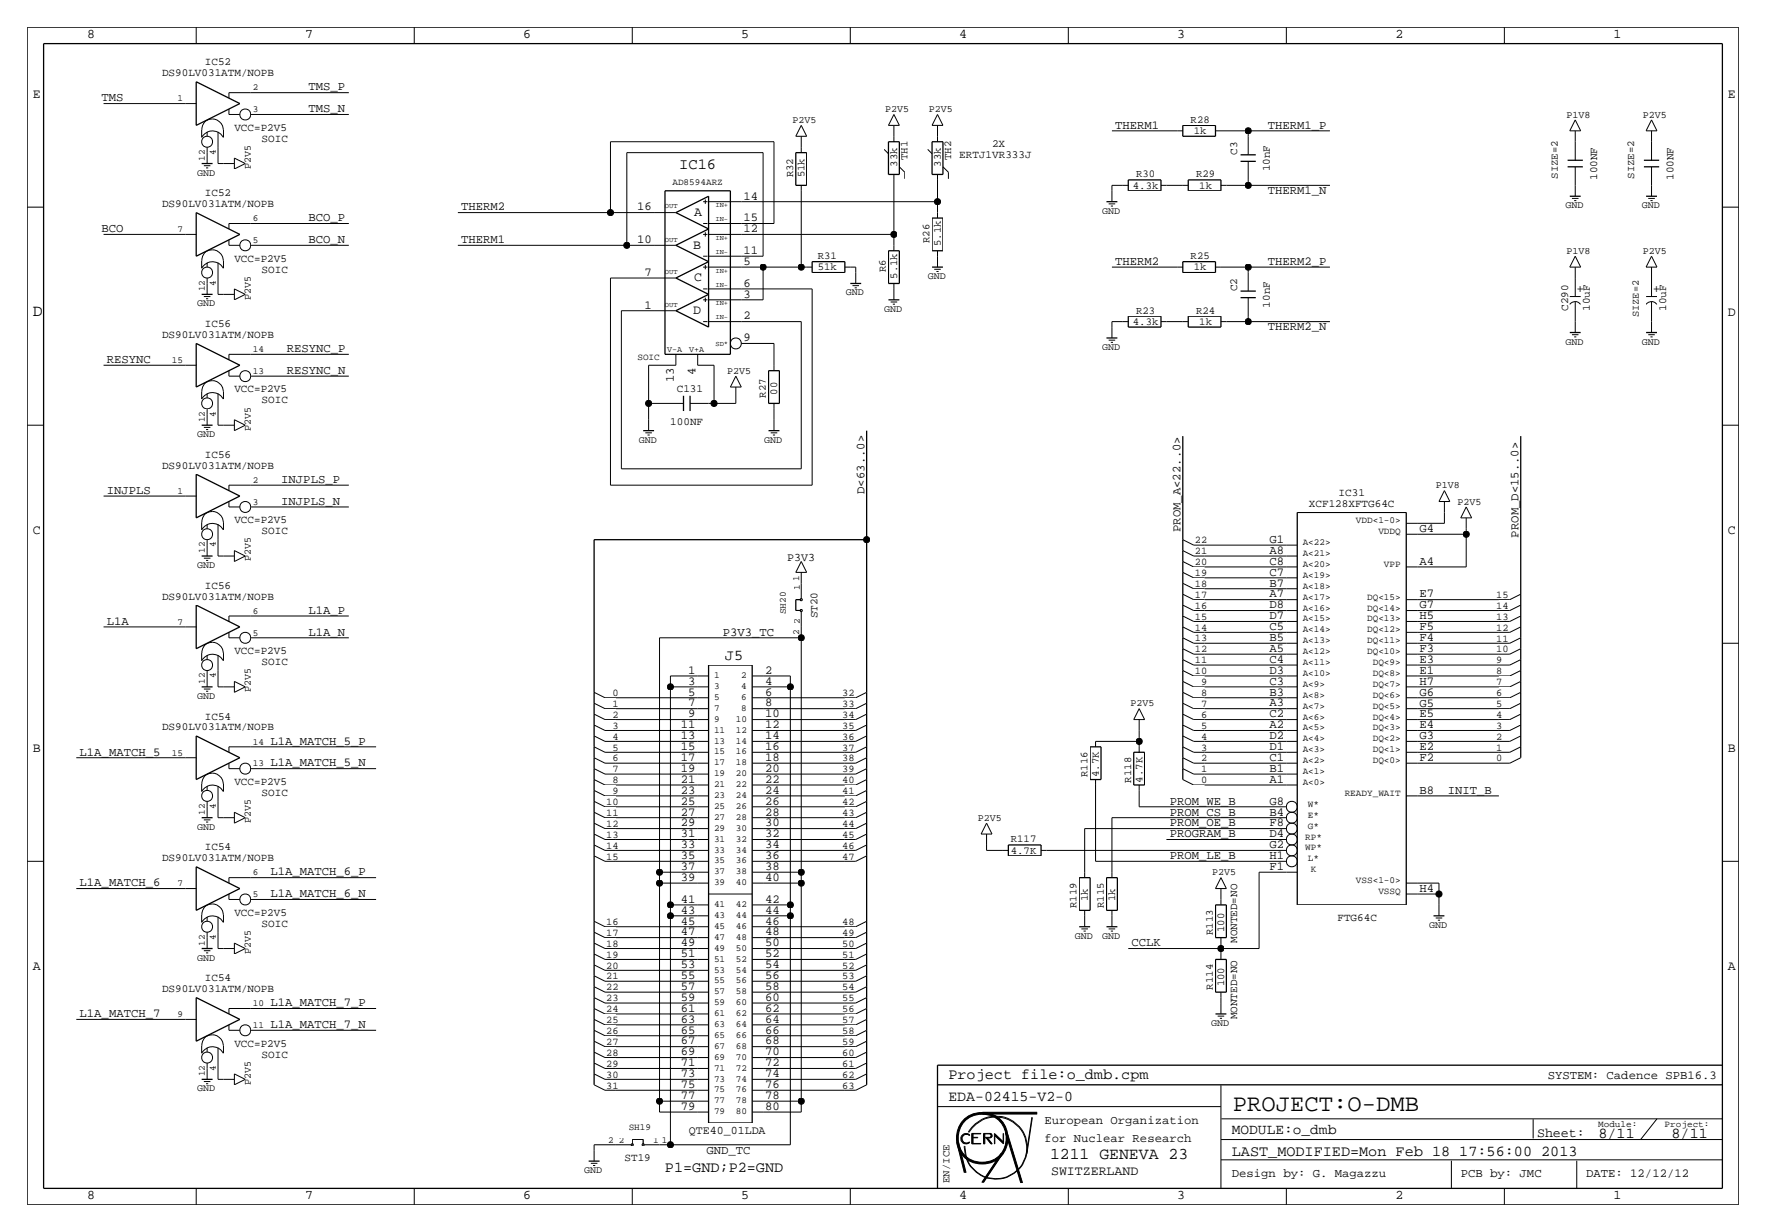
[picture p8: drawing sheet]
<svg xmlns="http://www.w3.org/2000/svg" width="411mm" height="287mm" viewBox="0 0 411 287" stroke-linecap="round" stroke-linejoin="round" font-family="sans-serif">
<defs><g id="words">
<text font-size="5.6" x="287.3" y="258.8">PROJECT:O-DMB</text>
<g font-size="3.8">
<text x="7.6" y="73.7">D</text>
<text x="244.7" y="270">1211 GENEVA 23</text>
</g>
<text font-size="3.6" x="158.2" y="39.4">IC16</text>
<g font-size="3.5">
<text x="168.9" y="153.7">J5</text>
<text x="221" y="251.5">Project file:o_dmb.cpm</text>
<text x="221" y="256.5">EDA-02415-V2-0</text>
<text x="287" y="269.2">LAST_MODIFIED=Mon Feb 18 17:56:00 2013</text>
<text x="372.4" y="265.2">8/11</text>
<text x="389.5" y="265.2">8/11</text>
<text x="154.9" y="273">P1=GND;P2=GND</text>
</g>
<text font-size="3.4" x="287" y="264.2">MODULE:o_dmb</text>
<g font-size="3.1">
<text x="20.3" y="8.9">8</text>
<text x="71.1" y="8.9">7</text>
<text x="121.9" y="8.9">6</text>
<text x="172.7" y="8.9">5</text>
<text x="223.5" y="8.9">4</text>
<text x="274.3" y="8.9">3</text>
<text x="325.1" y="8.9">2</text>
<text x="375.9" y="8.9">1</text>
<text x="7.6" y="22.9">E</text>
<text x="402.6" y="22.9">E</text>
<text x="161.7" y="50.3">A</text>
<text x="161.5" y="57.9">B</text>
<text x="161.7" y="65.5">C</text>
<text x="369.1" y="68.3" transform="rotate(-90 369.1 68.3)">+</text>
<text x="386.8" y="68.3" transform="rotate(-90 386.8 68.3)">+</text>
<text x="161.5" y="73.2">D</text>
<text x="402.6" y="73.7">D</text>
<text x="7.6" y="124.5">C</text>
<text x="402.6" y="124.5">C</text>
<text x="7.6" y="175.3">B</text>
<text x="402.6" y="175.3">B</text>
<text x="7.6" y="226.1">A</text>
<text x="402.6" y="226.1">A</text>
<text x="358.1" y="264.9">Sheet:</text>
<text x="244.9" y="273.8">SWITZERLAND</text>
<text x="20.3" y="279.4">8</text>
<text x="71.1" y="279.4">7</text>
<text x="121.9" y="279.4">6</text>
<text x="172.7" y="279.4">5</text>
<text x="223.5" y="279.4">4</text>
<text x="274.3" y="279.4">3</text>
<text x="325.1" y="279.4">2</text>
<text x="375.9" y="279.4">1</text>
</g>
<g font-size="2.9">
<text x="23.6" y="23.6">TMS</text>
<text x="71.9" y="21.1">TMS_P</text>
<text x="71.9" y="26.2">TMS_N</text>
<text x="259.8" y="30">THERM1</text>
<text x="295.4" y="30">THERM1_P</text>
<text x="173.2" y="46.5">14</text>
<text x="295.4" y="45.2">THERM1_N</text>
<text x="71.9" y="51.6">BCO_P</text>
<text x="107.4" y="49">THERM2</text>
<text x="148.5" y="49">16</text>
<text x="173.2" y="51.6">15</text>
<text x="23.6" y="54.1">BCO</text>
<text x="71.9" y="56.6">BCO_N</text>
<text x="107.4" y="56.6">THERM1</text>
<text x="148.5" y="56.6">10</text>
<text x="173.2" y="59.2">11</text>
<text x="173.2" y="54.1">12</text>
<text x="150.2" y="64.3">7</text>
<text x="173.2" y="61.7">5</text>
<text x="259.8" y="61.7">THERM2</text>
<text x="295.4" y="61.7">THERM2_P</text>
<text x="150.2" y="71.9">1</text>
<text x="173.2" y="66.8">6</text>
<text x="173.2" y="69.3">3</text>
<text x="173.2" y="74.4">2</text>
<text x="295.4" y="77">THERM2_N</text>
<text x="66.8" y="82">RESYNC_P</text>
<text x="173.2" y="79.5">9</text>
<text x="24.9" y="84.6">RESYNC</text>
<text x="66.8" y="87.1">RESYNC_N</text>
<text x="157" y="89" transform="rotate(-90 157 89)">13</text>
<text x="162.1" y="87.3" transform="rotate(-90 162.1 87.3)">4</text>
<text x="65.5" y="112.5">INJPLS_P</text>
<text x="24.9" y="115.1">INJPLS</text>
<text x="65.5" y="117.6">INJPLS_N</text>
<text x="201.4" y="115.1" transform="rotate(-90 201.4 115.1)">D&lt;63..0&gt;</text>
<text x="275.1" y="124" transform="rotate(-90 275.1 124)">PROM_A&lt;22..0&gt;</text>
<text x="330.7" y="124">G4</text>
<text x="353.8" y="125.2" transform="rotate(-90 353.8 125.2)">PROM_D&lt;15..0&gt;</text>
<text x="295.8" y="131.6">C8</text>
<text x="295.8" y="129">A8</text>
<text x="295.8" y="126.5">G1</text>
<text x="330.7" y="131.6">A4</text>
<text x="295.8" y="136.7">B7</text>
<text x="295.8" y="134.1">C7</text>
<text x="71.9" y="143">L1A_P</text>
<text x="295.8" y="141.7">D8</text>
<text x="295.8" y="139.2">A7</text>
<text x="330.7" y="141.7">G7</text>
<text x="330.7" y="139.2">E7</text>
<text x="24.9" y="145.5">L1A</text>
<text x="71.9" y="148.1">L1A_N</text>
<text x="168.4" y="148.1">P3V3_TC</text>
<text x="295.8" y="149.4">B5</text>
<text x="295.8" y="146.8">C5</text>
<text x="295.8" y="144.3">D7</text>
<text x="330.7" y="149.4">F4</text>
<text x="330.7" y="146.8">F5</text>
<text x="330.7" y="144.3">H5</text>
<text x="295.8" y="154.4">C4</text>
<text x="295.8" y="151.9">A5</text>
<text x="330.7" y="154.4">E3</text>
<text x="330.7" y="151.9">F3</text>
<text x="160.3" y="157">1</text>
<text x="160.3" y="159.5">3</text>
<text x="178.3" y="157">2</text>
<text x="178.3" y="159.5">4</text>
<text x="295.8" y="159.5">C3</text>
<text x="295.8" y="157">D3</text>
<text x="330.7" y="159.5">H7</text>
<text x="330.7" y="157">E1</text>
<text x="160.3" y="162.1">5</text>
<text x="160.3" y="164.6">7</text>
<text x="160.3" y="167.1">9</text>
<text x="178.3" y="162.1">6</text>
<text x="178.3" y="164.6">8</text>
<text x="178.3" y="167.1">10</text>
<text x="295.8" y="167.1">C2</text>
<text x="295.8" y="164.6">A3</text>
<text x="295.8" y="162.1">B3</text>
<text x="330.7" y="167.1">E5</text>
<text x="330.7" y="164.6">G5</text>
<text x="330.7" y="162.1">G6</text>
<text x="63" y="173.5">L1A_MATCH_5_P</text>
<text x="158.6" y="169.7">11</text>
<text x="158.6" y="172.2">13</text>
<text x="178.3" y="169.7">12</text>
<text x="178.3" y="172.2">14</text>
<text x="295.8" y="172.2">D2</text>
<text x="295.8" y="169.7">A2</text>
<text x="330.7" y="172.2">G3</text>
<text x="330.7" y="169.7">E4</text>
<text x="18.5" y="176">L1A_MATCH_5</text>
<text x="63" y="178.6">L1A_MATCH_5_N</text>
<text x="158.6" y="174.8">15</text>
<text x="158.6" y="177.3">17</text>
<text x="158.6" y="179.8">19</text>
<text x="178.3" y="174.8">16</text>
<text x="178.3" y="177.3">18</text>
<text x="178.3" y="179.8">20</text>
<text x="295.8" y="179.8">B1</text>
<text x="295.8" y="177.3">C1</text>
<text x="295.8" y="174.8">D1</text>
<text x="330.7" y="177.3">F2</text>
<text x="330.7" y="174.8">E2</text>
<text x="158.6" y="182.4">21</text>
<text x="158.6" y="184.9">23</text>
<text x="178.3" y="182.4">22</text>
<text x="178.3" y="184.9">24</text>
<text x="295.8" y="182.4">A1</text>
<text x="330.7" y="184.9">B8</text>
<text x="337.3" y="184.9">INIT_B</text>
<text x="158.6" y="187.5">25</text>
<text x="158.6" y="190">27</text>
<text x="178.3" y="187.5">26</text>
<text x="178.3" y="190">28</text>
<text x="272.5" y="190">PROM_CS_B</text>
<text x="272.5" y="187.5">PROM_WE_B</text>
<text x="295.8" y="190">B4</text>
<text x="295.8" y="187.5">G8</text>
<text x="158.6" y="192.5">29</text>
<text x="158.6" y="195.1">31</text>
<text x="158.6" y="197.6">33</text>
<text x="178.3" y="192.5">30</text>
<text x="178.3" y="195.1">32</text>
<text x="178.3" y="197.6">34</text>
<text x="272.5" y="195.1">PROGRAM_B</text>
<text x="272.5" y="192.5">PROM_OE_B</text>
<text x="295.8" y="192.5">F8</text>
<text x="295.8" y="195.1">D4</text>
<text x="295.8" y="197.6">G2</text>
<text x="63" y="204">L1A_MATCH_6_P</text>
<text x="158.6" y="200.1">35</text>
<text x="158.6" y="202.7">37</text>
<text x="178.3" y="200.1">36</text>
<text x="178.3" y="202.7">38</text>
<text x="272.5" y="200.2">PROM_LE_B</text>
<text x="295.8" y="202.7">F1</text>
<text x="295.8" y="200.2">H1</text>
<text x="18.5" y="206.5">L1A_MATCH_6</text>
<text x="63" y="209">L1A_MATCH_6_N</text>
<text x="158.6" y="205.2">39</text>
<text x="178.3" y="205.2">40</text>
<text x="330.7" y="207.8">H4</text>
<text x="158.6" y="210.3">41</text>
<text x="158.6" y="212.8">43</text>
<text x="158.6" y="215.4">45</text>
<text x="178.3" y="210.3">42</text>
<text x="178.3" y="212.8">44</text>
<text x="178.3" y="215.4">46</text>
<text x="158.6" y="217.9">47</text>
<text x="158.6" y="220.5">49</text>
<text x="178.3" y="217.9">48</text>
<text x="178.3" y="220.5">50</text>
<text x="263.7" y="220.5">CCLK</text>
<text x="158.6" y="223">51</text>
<text x="158.6" y="225.5">53</text>
<text x="178.3" y="223">52</text>
<text x="178.3" y="225.5">54</text>
<text x="158.6" y="228.1">55</text>
<text x="158.6" y="230.6">57</text>
<text x="158.6" y="233.2">59</text>
<text x="178.3" y="228.1">56</text>
<text x="178.3" y="230.6">58</text>
<text x="178.3" y="233.2">60</text>
<text x="18.5" y="237">L1A_MATCH_7</text>
<text x="63" y="239.5">L1A_MATCH_7_N</text>
<text x="63" y="234.4">L1A_MATCH_7_P</text>
<text x="158.6" y="235.7">61</text>
<text x="158.6" y="238.2">63</text>
<text x="178.3" y="235.7">62</text>
<text x="178.3" y="238.2">64</text>
<text x="158.6" y="240.8">65</text>
<text x="158.6" y="243.3">67</text>
<text x="158.6" y="245.9">69</text>
<text x="178.3" y="240.8">66</text>
<text x="178.3" y="243.3">68</text>
<text x="178.3" y="245.9">70</text>
<text x="158.6" y="248.4">71</text>
<text x="158.6" y="250.9">73</text>
<text x="178.3" y="248.4">72</text>
<text x="178.3" y="250.9">74</text>
<text x="360.6" y="251.5">SYSTEM: Cadence SPB16.3</text>
<text x="158.6" y="253.5">75</text>
<text x="158.6" y="256">77</text>
<text x="178.3" y="253.5">76</text>
<text x="178.3" y="256">78</text>
<text x="158.6" y="258.6">79</text>
<text x="178.3" y="258.6">80</text>
<text x="243.3" y="261.9">European Organization</text>
<text x="164.6" y="268.7">GND_TC</text>
<text x="243.3" y="265.9">for Nuclear Research</text>
<text x="287" y="274.3">Design by: G. Magazzu</text>
<text x="340.4" y="274.3">PCB by: JMC</text>
<text x="369.6" y="274.3">DATE: 12/12/12</text>
</g>
<g font-size="2.7">
<text x="183.4" y="130.8">P3V3</text>
<text x="160.5" y="264.2">QTE40_01LDA</text>
</g>
<g font-size="2.6">
<text x="37.8" y="17.8">DS90LV031ATM/NOPB</text>
<text x="47.7" y="15.2">IC52</text>
<text x="54.6" y="30.5">VCC=P2V5</text>
<text x="61" y="33">SOIC</text>
<text x="231.1" y="34.3">2X</text>
<text x="223.5" y="36.8">ERTJ1VR333J</text>
<text x="288.3" y="36.1" transform="rotate(-90 288.3 36.1)">C3</text>
<text x="295.9" y="39.9" transform="rotate(-90 295.9 39.9)">10nF</text>
<text x="372.1" y="41.9" transform="rotate(-90 372.1 41.9)">100NF</text>
<text x="389.9" y="41.9" transform="rotate(-90 389.9 41.9)">100NF</text>
<text x="47.7" y="45.7">IC52</text>
<text x="37.8" y="48.3">DS90LV031ATM/NOPB</text>
<text x="54.6" y="61">VCC=P2V5</text>
<text x="61" y="63.5">SOIC</text>
<text x="288.3" y="67.8" transform="rotate(-90 288.3 67.8)">C2</text>
<text x="295.9" y="71.6" transform="rotate(-90 295.9 71.6)">10nF</text>
<text x="47.7" y="76.2">IC56</text>
<text x="365.4" y="72.4" transform="rotate(-90 365.4 72.4)">C290</text>
<text x="370.4" y="72.4" transform="rotate(-90 370.4 72.4)">10uF</text>
<text x="388.2" y="72.4" transform="rotate(-90 388.2 72.4)">10uF</text>
<text x="37.8" y="78.7">DS90LV031ATM/NOPB</text>
<text x="54.6" y="91.4">VCC=P2V5</text>
<text x="61" y="94">SOIC</text>
<text x="157.7" y="91.4">C131</text>
<text x="156.2" y="99.1">100NF</text>
<text x="47.7" y="106.7">IC56</text>
<text x="37.8" y="109.2">DS90LV031ATM/NOPB</text>
<text x="305" y="118.1">XCF128XFTG64C</text>
<text x="311.9" y="115.6">IC31</text>
<text x="54.6" y="121.9">VCC=P2V5</text>
<text x="61" y="124.5">SOIC</text>
<text x="47.7" y="137.2">IC56</text>
<text x="37.8" y="139.7">DS90LV031ATM/NOPB</text>
<text x="190.5" y="144" transform="rotate(-90 190.5 144)">ST20</text>
<text x="54.6" y="152.4">VCC=P2V5</text>
<text x="61" y="154.9">SOIC</text>
<text x="47.7" y="167.6">IC54</text>
<text x="37.8" y="170.2">DS90LV031ATM/NOPB</text>
<text x="54.6" y="182.9">VCC=P2V5</text>
<text x="61" y="185.4">SOIC</text>
<text x="37.8" y="200.7">DS90LV031ATM/NOPB</text>
<text x="47.7" y="198.1">IC54</text>
<text x="54.6" y="213.4">VCC=P2V5</text>
<text x="61" y="215.9">SOIC</text>
<text x="311.6" y="214.6">FTG64C</text>
<text x="288.3" y="219.7" transform="rotate(-90 288.3 219.7)">MONTED=NO</text>
<text x="37.8" y="231.1">DS90LV031ATM/NOPB</text>
<text x="47.7" y="228.6">IC54</text>
<text x="288.3" y="237.5" transform="rotate(-90 288.3 237.5)">MONTED=NO</text>
<text x="54.6" y="243.8">VCC=P2V5</text>
<text x="61" y="246.4">SOIC</text>
<text x="145.5" y="270.5">ST19</text>
</g>
<g font-size="2.5">
<text x="277.4" y="28.6">R28</text>
<text x="278.2" y="31.2">1k</text>
<text x="184.8" y="41.3" transform="rotate(-90 184.8 41.3)">R32</text>
<text x="187.5" y="41.3" transform="rotate(-90 187.5 41.3)">51k</text>
<text x="209" y="38.8" transform="rotate(-90 209 38.8)">33k</text>
<text x="211.5" y="37.3" transform="rotate(-90 211.5 37.3)">TH1</text>
<text x="219.2" y="38.8" transform="rotate(-90 219.2 38.8)">33k</text>
<text x="221.6" y="37.3" transform="rotate(-90 221.6 37.3)">TH2</text>
<text x="264.7" y="41.3">R30</text>
<text x="278.7" y="41.3">R29</text>
<text x="363" y="41.7" transform="rotate(-90 363 41.7)">SIZE=2</text>
<text x="380.7" y="41.7" transform="rotate(-90 380.7 41.7)">SIZE=2</text>
<text x="264" y="43.9">4.3k</text>
<text x="279.4" y="43.9">1k</text>
<text x="216.6" y="56.6" transform="rotate(-90 216.6 56.6)">R26</text>
<text x="219.2" y="57.3" transform="rotate(-90 219.2 57.3)">5.1k</text>
<text x="190.6" y="63">51k</text>
<text x="190.6" y="60.4">R31</text>
<text x="206.4" y="63.5" transform="rotate(-90 206.4 63.5)">R6</text>
<text x="209" y="65" transform="rotate(-90 209 65)">5.1k</text>
<text x="277.4" y="60.4">R25</text>
<text x="278.2" y="63">1k</text>
<text x="264" y="75.7">4.3k</text>
<text x="264.7" y="73.1">R23</text>
<text x="278.7" y="73.1">R24</text>
<text x="279.4" y="75.7">1k</text>
<text x="178.5" y="92.7" transform="rotate(-90 178.5 92.7)">R27</text>
<text x="181.1" y="91.9" transform="rotate(-90 181.1 91.9)">00</text>
<text x="253.4" y="181" transform="rotate(-90 253.4 181)">R116</text>
<text x="256" y="181" transform="rotate(-90 256 181)">4.7K</text>
<text x="263.5" y="182.3" transform="rotate(-90 263.5 182.3)">R118</text>
<text x="266.2" y="182.3" transform="rotate(-90 266.2 182.3)">4.7K</text>
<text x="235.5" y="196.2">R117</text>
<text x="235.5" y="198.9">4.7K</text>
<text x="250.9" y="211.5" transform="rotate(-90 250.9 211.5)">R119</text>
<text x="253.5" y="210" transform="rotate(-90 253.5 210)">1k</text>
<text x="257.2" y="211.5" transform="rotate(-90 257.2 211.5)">R115</text>
<text x="259.8" y="210" transform="rotate(-90 259.8 210)">1k</text>
<text x="282.6" y="217.9" transform="rotate(-90 282.6 217.9)">R113</text>
<text x="285.2" y="217.1" transform="rotate(-90 285.2 217.1)">100</text>
<text x="282.6" y="230.6" transform="rotate(-90 282.6 230.6)">R114</text>
<text x="285.2" y="229.8" transform="rotate(-90 285.2 229.8)">100</text>
<text x="221.2" y="275.6" transform="rotate(-90 221.2 275.6)">EN/ICE</text>
</g>
<g font-size="2.4">
<text x="381.9" y="73.9" transform="rotate(-90 381.9 73.9)">SIZE=2</text>
<text x="278.4" y="131.7">20</text>
<text x="278.4" y="129.1">21</text>
<text x="278.4" y="126.6">22</text>
<text x="278.4" y="136.8">18</text>
<text x="278.4" y="134.2">19</text>
<text x="278.4" y="139.3">17</text>
<text x="278.4" y="141.8">16</text>
<text x="348.6" y="139.3">15</text>
<text x="348.6" y="141.8">14</text>
<text x="278.4" y="144.4">15</text>
<text x="278.4" y="149.5">13</text>
<text x="278.4" y="146.9">14</text>
<text x="348.6" y="144.4">13</text>
<text x="348.6" y="149.5">11</text>
<text x="348.6" y="146.9">12</text>
<text x="278.4" y="152">12</text>
<text x="278.4" y="154.5">11</text>
<text x="348.6" y="154.5">9</text>
<text x="348.6" y="152">10</text>
<text x="278.4" y="157.1">10</text>
<text x="279.8" y="159.6">9</text>
<text x="348.6" y="157.1">8</text>
<text x="348.6" y="159.6">7</text>
<text x="142.7" y="164.7">1</text>
<text x="142.7" y="167.2">2</text>
<text x="142.7" y="162.2">0</text>
<text x="196.2" y="162.2">32</text>
<text x="196.2" y="164.7">33</text>
<text x="196.2" y="167.2">34</text>
<text x="279.8" y="164.7">7</text>
<text x="279.8" y="162.1">8</text>
<text x="279.8" y="167.2">6</text>
<text x="348.6" y="162.1">6</text>
<text x="348.6" y="167.2">4</text>
<text x="348.6" y="164.7">5</text>
<text x="142.7" y="169.8">3</text>
<text x="142.7" y="172.3">4</text>
<text x="196.2" y="172.3">36</text>
<text x="196.2" y="169.8">35</text>
<text x="279.8" y="169.8">5</text>
<text x="279.8" y="172.3">4</text>
<text x="348.6" y="169.8">3</text>
<text x="348.6" y="172.3">2</text>
<text x="142.7" y="174.9">5</text>
<text x="142.7" y="177.4">6</text>
<text x="142.7" y="179.9">7</text>
<text x="196.2" y="179.9">39</text>
<text x="196.2" y="174.9">37</text>
<text x="196.2" y="177.4">38</text>
<text x="279.8" y="174.8">3</text>
<text x="279.8" y="177.4">2</text>
<text x="279.8" y="179.9">1</text>
<text x="348.6" y="174.8">1</text>
<text x="348.6" y="177.4">0</text>
<text x="142.7" y="182.5">8</text>
<text x="142.7" y="185">9</text>
<text x="196.2" y="182.5">40</text>
<text x="196.2" y="185">41</text>
<text x="279.8" y="182.5">0</text>
<text x="141.2" y="187.5">10</text>
<text x="141.2" y="190.1">11</text>
<text x="196.2" y="187.5">42</text>
<text x="196.2" y="190.1">43</text>
<text x="141.2" y="195.2">13</text>
<text x="141.2" y="197.7">14</text>
<text x="141.2" y="192.6">12</text>
<text x="196.2" y="192.6">44</text>
<text x="196.2" y="195.2">45</text>
<text x="196.2" y="197.7">46</text>
<text x="141.2" y="200.3">15</text>
<text x="196.2" y="200.3">47</text>
<text x="141.2" y="215.5">16</text>
<text x="196.2" y="215.5">48</text>
<text x="141.2" y="218">17</text>
<text x="141.2" y="220.6">18</text>
<text x="196.2" y="220.6">50</text>
<text x="196.2" y="218">49</text>
<text x="141.2" y="223.1">19</text>
<text x="141.2" y="225.7">20</text>
<text x="196.2" y="223.1">51</text>
<text x="196.2" y="225.6">52</text>
<text x="141.2" y="228.2">21</text>
<text x="141.2" y="230.7">22</text>
<text x="141.2" y="233.3">23</text>
<text x="196.2" y="233.3">55</text>
<text x="196.2" y="230.7">54</text>
<text x="196.2" y="228.2">53</text>
<text x="141.2" y="235.8">24</text>
<text x="141.2" y="238.4">25</text>
<text x="196.2" y="238.4">57</text>
<text x="196.2" y="235.8">56</text>
<text x="141.2" y="240.9">26</text>
<text x="141.2" y="243.4">27</text>
<text x="141.2" y="246">28</text>
<text x="196.2" y="240.9">58</text>
<text x="196.2" y="243.4">59</text>
<text x="196.2" y="246">60</text>
<text x="141.2" y="248.5">29</text>
<text x="141.2" y="251.1">30</text>
<text x="196.2" y="248.5">61</text>
<text x="196.2" y="251">62</text>
<text x="141.2" y="253.6">31</text>
<text x="196.2" y="253.6">63</text>
</g>
<g font-size="2.3">
<text x="184.7" y="28.7">P2V5</text>
<text x="206.2" y="26.2">P2V5</text>
<text x="216.4" y="26.2">P2V5</text>
<text x="365" y="27.4">P1V8</text>
<text x="382.8" y="27.4">P2V5</text>
<text x="46" y="40.9">GND</text>
<text x="58.4" y="39.4" transform="rotate(-90 58.4 39.4)">P2V5</text>
<text x="256.8" y="49.8">GND</text>
<text x="364.7" y="48.5">GND</text>
<text x="382.5" y="48.5">GND</text>
<text x="365" y="59.2">P1V8</text>
<text x="382.8" y="59.2">P2V5</text>
<text x="216.2" y="65">GND</text>
<text x="46" y="71.4">GND</text>
<text x="58.4" y="69.8" transform="rotate(-90 58.4 69.8)">P2V5</text>
<text x="197.1" y="68.8">GND</text>
<text x="206" y="72.6">GND</text>
<text x="256.8" y="81.5">GND</text>
<text x="364.7" y="80.3">GND</text>
<text x="382.5" y="80.3">GND</text>
<text x="169.4" y="87.1">P2V5</text>
<text x="46" y="101.9">GND</text>
<text x="58.4" y="100.3" transform="rotate(-90 58.4 100.3)">P2V5</text>
<text x="148.8" y="103.1">GND</text>
<text x="178.1" y="103.1">GND</text>
<text x="334.5" y="113.8">P1V8</text>
<text x="339.6" y="117.6">P2V5</text>
<text x="58.4" y="130.8" transform="rotate(-90 58.4 130.8)">P2V5</text>
<text x="46" y="132.3">GND</text>
<text x="58.4" y="161.3" transform="rotate(-90 58.4 161.3)">P2V5</text>
<text x="46" y="162.8">GND</text>
<text x="263.4" y="164.6">P2V5</text>
<text x="58.4" y="191.8" transform="rotate(-90 58.4 191.8)">P2V5</text>
<text x="227.8" y="191.3">P2V5</text>
<text x="46" y="193.3">GND</text>
<text x="282.4" y="204">P2V5</text>
<text x="250.4" y="218.7">GND</text>
<text x="256.8" y="218.7">GND</text>
<text x="333" y="216.2">GND</text>
<text x="46" y="223.8">GND</text>
<text x="58.4" y="222.2" transform="rotate(-90 58.4 222.2)">P2V5</text>
<text x="282.2" y="239">GND</text>
<text x="46" y="254.3">GND</text>
<text x="58.4" y="252.7" transform="rotate(-90 58.4 252.7)">P2V5</text>
<text x="136.1" y="273.3">GND</text>
</g>
<g font-size="2.2">
<text x="41.4" y="23.6">1</text>
<text x="58.9" y="21.1">2</text>
<text x="58.9" y="26.2">3</text>
<text x="47.8" y="37.4" transform="rotate(-90 47.8 37.4)">12</text>
<text x="50.3" y="36.1" transform="rotate(-90 50.3 36.1)">4</text>
<text x="156.7" y="43.2">AD8594ARZ</text>
<text x="58.9" y="51.6">6</text>
<text x="41.4" y="54.1">7</text>
<text x="58.9" y="56.6">5</text>
<text x="47.8" y="67.9" transform="rotate(-90 47.8 67.9)">12</text>
<text x="50.3" y="66.6" transform="rotate(-90 50.3 66.6)">4</text>
<text x="58.9" y="82">14</text>
<text x="148.5" y="83.8">SOIC</text>
<text x="40.1" y="84.6">15</text>
<text x="58.9" y="87.1">13</text>
<text x="47.8" y="98.4" transform="rotate(-90 47.8 98.4)">12</text>
<text x="50.3" y="97.1" transform="rotate(-90 50.3 97.1)">4</text>
<text x="58.9" y="112.5">2</text>
<text x="41.4" y="115.1">1</text>
<text x="58.9" y="117.6">3</text>
<text x="315.9" y="121.9">VDD&lt;1-0&gt;</text>
<text x="321.2" y="124.5">VDDQ</text>
<text x="47.8" y="128.9" transform="rotate(-90 47.8 128.9)">12</text>
<text x="50.3" y="127.5" transform="rotate(-90 50.3 127.5)">4</text>
<text x="303.5" y="127">A&lt;22&gt;</text>
<text x="303.5" y="129.5">A&lt;21&gt;</text>
<text x="186.2" y="135.4" transform="rotate(-90 186.2 135.4)">1</text>
<text x="186.4" y="137.4" transform="rotate(-90 186.4 137.4)">1</text>
<text x="303.5" y="132.1">A&lt;20&gt;</text>
<text x="303.5" y="134.6">A&lt;19&gt;</text>
<text x="303.5" y="137.2">A&lt;18&gt;</text>
<text x="322.5" y="132.1">VPP</text>
<text x="58.9" y="143">6</text>
<text x="183.1" y="143.1" transform="rotate(-90 183.1 143.1)">SH20</text>
<text x="303.5" y="139.7">A&lt;17&gt;</text>
<text x="303.5" y="142.2">A&lt;16&gt;</text>
<text x="318.5" y="139.7">DQ&lt;15&gt;</text>
<text x="318.5" y="142.2">DQ&lt;14&gt;</text>
<text x="41.4" y="145.5">7</text>
<text x="58.9" y="148.1">5</text>
<text x="186.2" y="147.9" transform="rotate(-90 186.2 147.9)">2</text>
<text x="186.4" y="145.3" transform="rotate(-90 186.4 145.3)">2</text>
<text x="303.5" y="144.8">A&lt;15&gt;</text>
<text x="303.5" y="147.3">A&lt;14&gt;</text>
<text x="303.5" y="149.9">A&lt;13&gt;</text>
<text x="318.5" y="144.8">DQ&lt;13&gt;</text>
<text x="318.5" y="147.3">DQ&lt;12&gt;</text>
<text x="318.5" y="149.9">DQ&lt;11&gt;</text>
<text x="303.5" y="152.4">A&lt;12&gt;</text>
<text x="303.5" y="154.9">A&lt;11&gt;</text>
<text x="318.5" y="152.4">DQ&lt;10&gt;</text>
<text x="319.8" y="154.9">DQ&lt;9&gt;</text>
<text x="47.8" y="159.3" transform="rotate(-90 47.8 159.3)">12</text>
<text x="50.3" y="158" transform="rotate(-90 50.3 158)">4</text>
<text x="166.4" y="160.5">3</text>
<text x="166.4" y="158">1</text>
<text x="172.7" y="160.5">4</text>
<text x="172.7" y="158">2</text>
<text x="303.5" y="157.5">A&lt;10&gt;</text>
<text x="303.5" y="160">A&lt;9&gt;</text>
<text x="319.8" y="157.5">DQ&lt;8&gt;</text>
<text x="319.8" y="160">DQ&lt;7&gt;</text>
<text x="166.4" y="165.6">7</text>
<text x="166.4" y="163.1">5</text>
<text x="172.7" y="163.1">6</text>
<text x="172.7" y="165.6">8</text>
<text x="303.5" y="162.6">A&lt;8&gt;</text>
<text x="303.5" y="165.1">A&lt;7&gt;</text>
<text x="303.5" y="167.6">A&lt;6&gt;</text>
<text x="319.8" y="162.6">DQ&lt;6&gt;</text>
<text x="319.8" y="165.1">DQ&lt;5&gt;</text>
<text x="319.8" y="167.6">DQ&lt;4&gt;</text>
<text x="58.9" y="173.5">14</text>
<text x="166.4" y="173.2">13</text>
<text x="166.4" y="170.7">11</text>
<text x="166.4" y="168.1">9</text>
<text x="171.5" y="173.2">14</text>
<text x="171.5" y="170.7">12</text>
<text x="171.5" y="168.1">10</text>
<text x="303.5" y="170.2">A&lt;5&gt;</text>
<text x="303.5" y="172.7">A&lt;4&gt;</text>
<text x="319.8" y="170.2">DQ&lt;3&gt;</text>
<text x="319.8" y="172.7">DQ&lt;2&gt;</text>
<text x="40.1" y="176">15</text>
<text x="58.9" y="178.6">13</text>
<text x="166.4" y="178.3">17</text>
<text x="166.4" y="175.8">15</text>
<text x="171.5" y="175.8">16</text>
<text x="171.5" y="178.3">18</text>
<text x="303.5" y="175.3">A&lt;3&gt;</text>
<text x="303.5" y="177.8">A&lt;2&gt;</text>
<text x="319.8" y="175.3">DQ&lt;1&gt;</text>
<text x="319.8" y="177.8">DQ&lt;0&gt;</text>
<text x="166.4" y="185.9">23</text>
<text x="166.4" y="183.4">21</text>
<text x="166.4" y="180.8">19</text>
<text x="171.5" y="185.9">24</text>
<text x="171.5" y="183.4">22</text>
<text x="171.5" y="180.8">20</text>
<text x="303.5" y="180.3">A&lt;1&gt;</text>
<text x="303.5" y="182.9">A&lt;0&gt;</text>
<text x="313.3" y="185.4">READY_WAIT</text>
<text x="47.8" y="189.8" transform="rotate(-90 47.8 189.8)">12</text>
<text x="50.3" y="188.5" transform="rotate(-90 50.3 188.5)">4</text>
<text x="166.4" y="191">27</text>
<text x="166.4" y="188.5">25</text>
<text x="171.5" y="188.5">26</text>
<text x="171.5" y="191">28</text>
<text x="304.8" y="190.5">E*</text>
<text x="304.8" y="188">W*</text>
<text x="166.4" y="196.1">31</text>
<text x="166.4" y="193.5">29</text>
<text x="171.5" y="196.1">32</text>
<text x="171.5" y="193.5">30</text>
<text x="304.1" y="195.6">RP*</text>
<text x="304.8" y="193">G*</text>
<text x="58.9" y="204">6</text>
<text x="166.4" y="203.7">37</text>
<text x="166.4" y="201.2">35</text>
<text x="166.4" y="198.6">33</text>
<text x="171.5" y="203.7">38</text>
<text x="171.5" y="201.2">36</text>
<text x="171.5" y="198.6">34</text>
<text x="304.1" y="198.1">WP*</text>
<text x="304.8" y="200.7">L*</text>
<text x="305.4" y="203.2">K</text>
<text x="41.4" y="206.5">7</text>
<text x="58.9" y="209">5</text>
<text x="166.4" y="206.2">39</text>
<text x="171.5" y="206.2">40</text>
<text x="315.9" y="205.7">VSS&lt;1-0&gt;</text>
<text x="321.2" y="208.3">VSSQ</text>
<text x="166.4" y="213.9">43</text>
<text x="166.4" y="211.3">41</text>
<text x="171.5" y="213.9">44</text>
<text x="171.5" y="211.3">42</text>
<text x="47.8" y="220.3" transform="rotate(-90 47.8 220.3)">12</text>
<text x="50.3" y="219" transform="rotate(-90 50.3 219)">4</text>
<text x="166.4" y="221.5">49</text>
<text x="166.4" y="218.9">47</text>
<text x="166.4" y="216.4">45</text>
<text x="171.5" y="221.5">50</text>
<text x="171.5" y="218.9">48</text>
<text x="171.5" y="216.4">46</text>
<text x="166.4" y="226.6">53</text>
<text x="166.4" y="224">51</text>
<text x="171.5" y="224">52</text>
<text x="171.5" y="226.6">54</text>
<text x="166.4" y="231.6">57</text>
<text x="166.4" y="229.1">55</text>
<text x="171.5" y="229.1">56</text>
<text x="171.5" y="231.6">58</text>
<text x="41.4" y="237">9</text>
<text x="58.9" y="234.4">10</text>
<text x="58.9" y="239.5">11</text>
<text x="166.4" y="239.3">63</text>
<text x="166.4" y="236.7">61</text>
<text x="166.4" y="234.2">59</text>
<text x="171.5" y="239.3">64</text>
<text x="171.5" y="236.7">62</text>
<text x="171.5" y="234.2">60</text>
<text x="166.4" y="244.3">67</text>
<text x="166.4" y="241.8">65</text>
<text x="171.5" y="241.8">66</text>
<text x="171.5" y="244.3">68</text>
<text x="47.8" y="250.8" transform="rotate(-90 47.8 250.8)">12</text>
<text x="50.3" y="249.5" transform="rotate(-90 50.3 249.5)">4</text>
<text x="166.4" y="249.4">71</text>
<text x="166.4" y="252">73</text>
<text x="166.4" y="246.9">69</text>
<text x="171.5" y="249.4">72</text>
<text x="171.5" y="252">74</text>
<text x="171.5" y="246.9">70</text>
<text x="166.4" y="257">77</text>
<text x="166.4" y="254.5">75</text>
<text x="171.5" y="257">78</text>
<text x="171.5" y="254.5">76</text>
<text x="146.5" y="263.1">SH19</text>
<text x="166.4" y="259.6">79</text>
<text x="171.5" y="259.6">80</text>
<text x="372.4" y="262.6">Module:</text>
<text x="387.9" y="262.6">Project:</text>
<text x="141.7" y="266.2">2</text>
<text x="144.2" y="266.4">2</text>
<text x="152.2" y="266.4">1</text>
<text x="154.2" y="266.2">1</text>
</g>
<g font-size="2">
<text x="155.5" y="82">V-A</text>
<text x="160.5" y="82">V+A</text>
</g>
<g font-size="1.7">
<text x="154.9" y="48.5">OUT</text>
<text x="166.7" y="51.6">IN-</text>
<text x="166.7" y="48.3">IN+</text>
<text x="154.9" y="56.4">OUT</text>
<text x="166.7" y="59.2">IN-</text>
<text x="166.7" y="55.9">IN+</text>
<text x="154.9" y="63.8">OUT</text>
<text x="166.7" y="63.5">IN+</text>
<text x="154.9" y="71.6">OUT</text>
<text x="166.7" y="66.8">IN-</text>
<text x="166.7" y="71.1">IN+</text>
<text x="166.7" y="74.4">IN-</text>
<text x="166.7" y="80.5">SD*</text>
</g>
</g></defs>
<g fill="none" stroke="#000" stroke-width=".23">
<path d="M6.3 6.3v274.4zM6.4 6.3h398.7zM45.7 6.3v3.9zM96.5 6.3v3.9zM147.3 6.3v3.9zM198.1 6.3v3.9zM248.9 6.3v3.9zM299.7 6.3v3.9zM350.5 6.3v3.9zM405.1 6.3v274.4zM24.1 24.1h19.1zM43.2 24.1h2.5z"/>
<path d="M47 30.2v1.8zM47 32a2.85 2.85 0 0 1 5 0M47.5 38.6h1.5zM48 39.1h.5zM48.3 35.6v2.5zM48.3 30.7v1zM48.3 34.3v1.3zM50.8 30.7v3.6zM50.8 34.3v3.8zM50.8 38.1h1.3zM52 30.2a2.49 2.49 0 0 0-2.5-2.5 2.49 2.49 0 0 0-2.5 2.5M52.1 38.1h2.5z"/>
<path d="M52.1 30.2v1.8zM53.3 21.6h5.1zM53.3 26.7h2.6zM53.3 25.4v1.3zM53.3 21.6v1.3zM54.6 39.4l2.5-1.3zM54.6 36.8l2.5 1.3zM54.6 36.8v2.6zM58.4 26.7h22.9zM58.4 21.6h22.9zM142.2 33h38.1zM142.2 33v16.5z"/>
<path d="M146 35.6v21.6zM146 35.6h31.8zM177.8 35.6v24.1zM180.3 33v19.1zM185.4 31.7h2.6zM186.7 34.3v1.3zM186.7 29.2l-1.3 2.5zM186.7 31.7v2.6zM186.7 29.2l1.3 2.5zM206 34.8l1 1zM207 29.2h2.6zM208.3 31.7v1.3z"/>
<path d="M208.3 26.7l-1.3 2.5zM208.3 29.2v2.6zM208.3 26.7l1.3 2.5zM209.5 38.9l1.3 1.2zM216.2 34.8l1 1zM217.2 29.2h2.5zM218.4 31.7v1.3zM218.4 26.7l-1.2 2.5zM218.4 29.2v2.6zM218.4 26.7l1.3 2.5zM219.7 38.9l1.3 1.2zM259.1 30.5h15.2z"/>
<path d="M274.3 30.5h1.3zM283.2 30.5h1.3zM284.5 30.5h6.3zM290.8 31.7v4.4zM290.8 37.6v4.3zM290.8 30.5h19.1zM290.8 30.5v1.3zM365.8 30.5h2.5zM367 38.9v4.3zM367 33v4.3zM367 27.9l-1.2 2.6zM367 27.9l1.3 2.6z"/>
<path d="M367 30.5v2.5zM383.5 30.5h2.6zM384.8 38.9v4.3zM384.8 33v4.3zM384.8 27.9l-1.3 2.6zM384.8 30.5v2.5zM384.8 27.9l1.3 2.6zM6.3 48.3h3.9zM24.1 54.6h19.1zM43.2 54.6h2.5zM53.3 52.1h5.1zM53.3 57.1h2.6z"/>
<path d="M53.3 55.9v1.2zM53.3 52.1v1.2zM58.4 57.2h22.9zM58.4 52.1h22.9zM106.7 57.2h39.3zM106.7 49.5h35.5zM142.2 49.5h10.2zM146 57.2h6.4zM152.4 57.1h5.1zM152.4 49.5h5.1zM163.8 54.6h1zM163.8 52.1h1z"/>
<path d="M163.8 47h1zM163.8 59.7h1zM164.3 46.5v1zM164.3 54.1v1zM165.1 52.1h7.6zM165.1 47h7.6zM165.1 59.7h7.6zM165.1 54.6h7.6zM172.7 59.7h5.1zM172.7 52.1h7.6zM172.7 54.6h35.6zM172.7 47h45.7z"/>
<path d="M186.7 43.2v1.2zM186.7 44.4v17.8zM208.3 40.6v1.3zM208.3 57.1v1.3zM208.3 54.6v2.6zM208.3 41.9v12.7zM210.8 40.1v1.6zM218.4 40.6v1.3zM218.4 59.7v2.5zM218.4 58.4v1.3zM218.4 49.5v1.3zM218.4 41.9v5.1z"/>
<path d="M218.4 47v2.5zM221 40.1v1.6zM258.3 47.5h1.5zM258.8 48h.5zM259.1 44.4v2.6zM259.1 43.2h2.5zM259.1 43.2v1.2zM261.6 43.2h1.3zM270.5 43.2h1.3zM271.8 43.2h3.8zM275.6 43.2h1.3zM284.5 43.2h1.3z"/>
<path d="M285.8 43.2h5zM290.8 43.2h19.1zM290.8 41.9v1.3zM366.3 46.2h1.5zM366.8 46.7h.5zM367 59.7l-1.2 2.5zM367 59.7l1.3 2.5zM367 43.2v2.5zM384 46.2h1.6zM384.6 46.7h.5zM384.8 43.2v2.5zM384.8 59.7l-1.3 2.5z"/>
<path d="M384.8 59.7l1.3 2.5zM401.3 48.3h3.8zM47 60.7v1.8zM47 62.5a2.85 2.85 0 0 1 5 0M47.5 69.1h1.5zM48 69.6h.5zM48.3 66v2.6zM48.3 61.2v1zM48.3 64.8v1.2zM50.8 61.2v3.6zM50.8 64.8v3.8zM50.8 68.6h1.3z"/>
<path d="M52 60.7a2.49 2.49 0 0 0-2.5-2.5 2.49 2.49 0 0 0-2.5 2.5M52.1 68.6h2.5zM52.1 60.7v1.8zM54.6 69.8l2.5-1.2zM54.6 67.3l2.5 1.3zM54.6 67.3v2.5zM142.2 64.8v48.2zM142.2 64.8h10.2zM144.8 72.4h7.6zM144.8 72.4v36.8zM152.4 64.8h5.1zM152.4 72.4h5.1z"/>
<path d="M163.8 67.3h1zM163.8 62.2h1zM163.8 74.9h1zM163.8 69.8h1zM164.3 69.3v1.1zM164.3 61.7v1zM165.1 74.9h7.6zM165.1 69.8h7.6zM165.1 67.3h7.6zM165.1 62.2h7.6zM172.7 62.2h5.1zM172.7 67.3h16.5z"/>
<path d="M172.7 69.8h5.1zM172.7 74.9h14zM177.8 62.2v7.6zM177.8 62.2h8.9zM186.7 62.2h1.3zM186.7 74.9v34.3zM188 62.2h1.2zM189.2 67.3v45.7zM196.8 62.2h1.3zM198.1 62.2h1.3zM198.6 66.5h1.6zM199.1 67.1h.5z"/>
<path d="M199.4 63.5v2.5zM199.4 62.2v1.3zM207.5 70.4h1.5zM208 70.9h.5zM208.3 67.3v2.5zM208.3 66v1.3zM217.7 62.7h1.5zM218.2 63.2h.5zM258.3 79.2h1.5zM258.8 79.8h.5zM259.1 76.2v2.5zM259.1 62.2h15.2z"/>
<path d="M259.1 74.9h2.5zM259.1 74.9v1.3zM261.6 74.9h1.3zM270.5 74.9h1.3zM271.8 74.9h3.8zM274.3 62.2h1.3zM275.6 74.9h1.3zM283.2 62.2h1.3zM284.5 74.9h1.3zM284.5 62.2h6.3zM285.8 74.9h5zM290.8 63.5v4.3z"/>
<path d="M290.8 69.3v4.4zM290.8 74.9h19.1zM290.8 73.7v1.2zM290.8 62.2h19.1zM290.8 62.2v1.3zM365.8 62.2h2.5zM365.8 69.1h2.5zM365.8 70.9a1.5 1.5 0 0 1 2.4 0M366.3 78h1.5zM366.8 78.5h.5zM367 62.2v2.6zM367 74.9v2.6z"/>
<path d="M367 70.4v4.5zM367 64.8v4.3zM383.5 69.1h2.6zM383.5 70.9a1.5 1.5 0 0 1 2.5 0M383.5 62.2h2.6zM384 78h1.6zM384.6 78.5h.5zM384.8 74.9v2.6zM384.8 70.4v4.5zM384.8 64.8v4.3zM384.8 62.2v2.6zM6.3 99.1h3.9z"/>
<path d="M24.1 85.1h19.1zM43.2 85.1h2.5zM47 91.2v1.8zM47 93a2.85 2.85 0 0 1 5 0M47.5 99.6h1.5zM48.3 96.5v2.6zM48.3 91.7v1zM48.3 95.2v1.3zM50.8 91.7v3.5zM50.8 95.2v3.9zM50.8 99.1h1.3zM52 91.2a2.49 2.49 0 0 0-2.5-2.5 2.49 2.49 0 0 0-2.5 2.5"/>
<path d="M52.1 99.1h2.5zM52.1 91.2v1.8zM53.3 82.5h5.1zM53.3 87.6h2.6zM53.3 86.4v1.2zM53.3 82.5v1.3zM54.6 97.8l2.5 1.3zM54.6 97.8v2.5zM58.4 82.5h22.9zM58.4 87.6h22.9zM151.1 85.1h6.4zM151.1 85.1v8.9z"/>
<path d="M151.1 94v3.8zM151.1 94h3.8zM151.1 97.8v2.5zM154.9 94h4.4zM157.5 82.5v2.6zM160.8 94h4.3zM162.6 85.1h3.8zM162.6 82.5v2.6zM165.1 94h1.3zM166.4 85.1v8.9zM166.4 94h5.1zM170.2 90.2h2.5z"/>
<path d="M171.4 87.6l-1.2 2.6zM171.4 90.2v2.5zM171.4 87.6l1.3 2.6zM171.4 92.7v1.3zM172.7 80h7.6zM180.3 85.1v1.3zM180.3 94v1.2zM180.3 97.8v2.5zM180.3 80v5.1zM180.3 95.2v2.6zM401.3 99.1h3.8zM24.1 115.6h19.1z"/>
<path d="M43.2 115.6h2.5zM48 100.1h.5zM53.3 113h5.1zM53.3 118.1h2.6zM53.3 116.8v1.3zM53.3 113v1.3zM54.6 100.3l2.5-1.2zM58.4 118.1h22.9zM58.4 113h22.9zM142.2 113h47zM144.8 109.2h41.9zM150.4 100.8h1.5z"/>
<path d="M150.9 101.3h.5zM179.6 100.8h1.5zM180.1 101.3h.5zM335.3 116.8h2.5zM336.5 114.3l-1.2 2.5zM336.5 114.3l1.3 2.5zM336.5 116.8v2.6zM336.5 119.4v2.5zM341.6 118.1l-1.2 2.5zM341.6 118.1l1.3 2.5zM47 121.7v1.7zM47 123.4a2.85 2.85 0 0 1 5 0"/>
<path d="M47.5 130h1.5zM48 130.6h.5zM48.3 127v2.5zM48.3 122.2v1zM48.3 125.7v1.3zM50.8 122.2v3.5zM50.8 125.7v3.8zM50.8 129.5h1.3zM52 121.7a2.49 2.49 0 0 0-2.5-2.5 2.49 2.49 0 0 0-2.5 2.5M52.1 129.5h2.5zM52.1 121.7v1.7zM54.6 130.8l2.5-1.3z"/>
<path d="M54.6 128.3l2.5 1.2zM54.6 128.3v2.5zM185.4 133.3h2.6zM186.5 139.5h.4v.4h-.4zM186.7 135.9v3.5zM186.7 133.3v2.6zM186.7 130.8l-1.3 2.5zM186.7 130.8l1.3 2.5zM275.6 138.4l2.5 1.3zM275.6 135.9l2.5 1.3zM275.6 133.3l2.5 1.3zM275.6 130.8l2.5 1.3z"/>
<path d="M275.6 128.3l2.5 1.2zM275.6 125.7l2.5 1.3zM278.1 139.7h2.6zM278.1 137.2h2.6zM278.1 134.6h2.6zM278.1 132.1h2.6zM278.1 129.5h2.6zM278.1 127h2.6zM280.7 139.7h19zM280.7 137.2h19zM280.7 134.6h19zM280.7 132.1h19z"/>
<path d="M280.7 129.5h19zM280.7 127h19zM299.7 134.6h2.6zM299.7 137.2h2.6zM299.7 139.7h2.6zM299.7 132.1h2.6zM299.7 129.5h2.6zM299.7 127h2.6zM327.7 139.7h2.5zM327.7 132.1h2.5zM327.7 121.9h2.5zM327.7 124.5h2.5z"/>
<path d="M330.2 139.7h19zM330.2 132.1h11.4zM330.2 124.5h11.4zM330.2 121.9h6.4zM340.4 120.6h2.5zM341.6 120.6v2.6zM341.6 124.5v7.6zM341.6 123.2v1.3zM349.2 139.7h2.6zM351.8 139.7l2.5-1.3zM24.1 146h19.1zM43.2 146h2.5z"/>
<path d="M47 152.1v1.8zM47 153.9a2.85 2.85 0 0 1 5 0M48.3 157.5v2.5zM48.3 152.7v1zM48.3 156.2v1.3zM50.8 152.7v3.5zM50.8 156.2v3.8zM52 152.1a2.49 2.49 0 0 0-2.5-2.4 2.49 2.49 0 0 0-2.5 2.4M52.1 152.1v1.8zM53.3 143.5h5.1zM53.3 148.6h2.6zM53.3 147.3v1.3z"/>
<path d="M53.3 143.5v1.3zM54.6 158.7l2.5 1.3zM54.6 158.7v2.6zM58.4 143.5h22.9zM58.4 148.6h22.9zM153.7 148.6v54.6zM153.7 148.6h33zM156.2 157.5v2.5zM156.2 157.5h6.4zM162.6 157.5h2.5zM175.3 157.5h2.5zM177.8 157.5h6.3z"/>
<path d="M184.1 157.5v2.5zM186.5 142.1h.4v.3h-.4zM186.7 142.5v3.5zM186.7 148.6v54.6zM186.7 146v2.6zM275.6 141l2.5 1.2zM275.6 158.7l2.5 1.3zM275.6 156.2l2.5 1.3zM275.6 151.1l2.5 1.3zM275.6 153.7l2.5 1.2zM275.6 148.6l2.5 1.3zM275.6 146l2.5 1.3z"/>
<path d="M275.6 143.5l2.5 1.3zM278.1 142.2h2.6zM278.1 157.5h2.6zM278.1 152.4h2.6zM278.1 154.9h2.6zM278.1 149.9h2.6zM278.1 147.3h2.6zM278.1 144.8h2.6zM280.7 154.9h19zM280.7 149.9h19zM280.7 147.3h19zM280.7 142.2h19z"/>
<path d="M280.7 157.5h19zM280.7 152.4h19zM280.7 144.8h19zM299.7 149.9h2.6zM299.7 152.4h2.6zM299.7 157.5h2.6zM299.7 154.9h2.6zM299.7 147.3h2.6zM299.7 144.8h2.6zM299.7 142.2h2.6zM327.7 149.9h2.5zM327.7 152.4h2.5z"/>
<path d="M327.7 157.5h2.5zM327.7 154.9h2.5zM327.7 147.3h2.5zM327.7 142.2h2.5zM327.7 144.8h2.5zM330.2 142.2h19zM330.2 144.8h19zM330.2 147.3h19zM330.2 149.9h19zM330.2 152.4h19zM330.2 154.9h19zM330.2 157.5h19z"/>
<path d="M349.2 157.5h2.6zM349.2 149.9h2.6zM349.2 152.4h2.6zM349.2 154.9h2.6zM349.2 144.8h2.6zM349.2 147.3h2.6zM349.2 142.2h2.6zM351.8 157.5l2.5-1.3zM351.8 149.9l2.5-1.3zM351.8 152.4l2.5-1.3zM351.8 154.9l2.5-1.2zM351.8 144.8l2.5-1.3z"/>
<path d="M351.8 147.3l2.5-1.3zM351.8 142.2l2.5-1.2zM401.3 149.9h3.8zM17.8 176.5h25.4zM43.2 176.5h2.5zM47.5 160.5h1.5zM48 161h.5zM50.8 160h1.3zM52.1 160h2.5zM53.3 174h5.1zM53.3 179.1h2.6zM53.3 177.8v1.3z"/>
<path d="M53.3 174v1.3zM54.6 161.3l2.5-1.3zM58.4 174h29.2zM58.4 179.1h29.2zM138.4 176.5l2.6 1.3zM138.4 179.1l2.6 1.2zM138.4 171.4l2.6 1.3zM138.4 174l2.6 1.3zM138.4 168.9l2.6 1.3zM138.4 166.4l2.6 1.2zM138.4 163.8l2.6 1.3zM138.4 161.3l2.6 1.3z"/>
<path d="M141 177.8h2.5zM141 172.7h2.5zM141 175.3h2.5zM141 170.2h2.5zM141 167.6h2.5zM141 165.1h2.5zM141 162.6h2.5zM143.5 162.6h19.1zM143.5 165.1h19.1zM143.5 167.6h19.1zM143.5 177.8h19.1zM143.5 175.3h19.1z"/>
<path d="M143.5 172.7h19.1zM143.5 170.2h19.1zM156.2 160v50.8zM156.2 160h6.4zM162.6 175.3h2.5zM162.6 162.6h2.5zM162.6 165.1h2.5zM162.6 167.6h2.5zM162.6 160h2.5zM162.6 170.2h2.5zM162.6 172.7h2.5zM162.6 177.8h2.5z"/>
<path d="M175.3 175.3h2.5zM175.3 177.8h2.5zM175.3 167.6h2.5zM175.3 160h2.5zM175.3 162.6h2.5zM175.3 165.1h2.5zM175.3 170.2h2.5zM175.3 172.7h2.5zM177.8 160h6.3zM177.8 177.8h19zM177.8 162.6h19zM177.8 170.2h19z"/>
<path d="M177.8 175.3h19zM177.8 172.7h19zM177.8 165.1h19zM177.8 167.6h19zM184.1 160v50.8zM196.8 177.8h2.6zM196.8 175.3h2.6zM196.8 172.7h2.6zM196.8 167.6h2.6zM196.8 170.2h2.6zM196.8 162.6h2.6zM196.8 165.1h2.6z"/>
<path d="M199.4 177.8l2.5-1.3zM199.4 175.3l2.5-1.3zM199.4 172.7l2.5-1.3zM199.4 167.6l2.5-1.2zM199.4 170.2l2.5-1.3zM199.4 162.6l2.5-1.3zM199.4 165.1l2.5-1.3zM255.3 172.7v1.3zM255.3 172.7h10.1zM264.2 167.6h2.5zM265.4 174v1.3zM265.4 165.1l-1.2 2.5z"/>
<path d="M265.4 167.6v2.6zM265.4 165.1l1.3 2.5zM265.4 170.2v2.5zM265.4 172.7v1.3zM275.6 176.5l2.5 1.3zM275.6 179.1l2.5 1.2zM275.6 171.4l2.5 1.3zM275.6 174l2.5 1.3zM275.6 168.9l2.5 1.3zM275.6 166.4l2.5 1.2zM275.6 163.8l2.5 1.3zM275.6 161.3l2.5 1.3z"/>
<path d="M278.1 177.8h2.6zM278.1 172.7h2.6zM278.1 175.3h2.6zM278.1 170.2h2.6zM278.1 167.6h2.6zM278.1 165.1h2.6zM278.1 162.6h2.6zM278.1 160h2.6zM280.7 170.2h19zM280.7 172.7h19zM280.7 175.3h19zM280.7 177.8h19z"/>
<path d="M280.7 160h19zM280.7 167.6h19zM280.7 162.6h19zM280.7 165.1h19zM299.7 175.3h2.6zM299.7 177.8h2.6zM299.7 172.7h2.6zM299.7 170.2h2.6zM299.7 167.6h2.6zM299.7 160h2.6zM299.7 165.1h2.6zM299.7 162.6h2.6z"/>
<path d="M327.7 177.8h2.5zM327.7 175.3h2.5zM327.7 160h2.5zM327.7 165.1h2.5zM327.7 162.6h2.5zM327.7 167.6h2.5zM327.7 170.2h2.5zM327.7 172.7h2.5zM330.2 160h19zM330.2 162.6h19zM330.2 165.1h19zM330.2 167.6h19z"/>
<path d="M330.2 170.2h19zM330.2 172.7h19zM330.2 175.3h19zM330.2 177.8h19zM349.2 177.8h2.6zM349.2 175.3h2.6zM349.2 172.7h2.6zM349.2 170.2h2.6zM349.2 165.1h2.6zM349.2 167.6h2.6zM349.2 162.6h2.6zM349.2 160h2.6z"/>
<path d="M351.8 177.8l2.5-1.3zM351.8 175.3l2.5-1.3zM351.8 172.7l2.5-1.3zM351.8 170.2l2.5-1.3zM351.8 165.1l2.5-1.3zM351.8 167.6l2.5-1.2zM351.8 162.6l2.5-1.3zM351.8 160l2.5-1.3zM47 182.6v1.8zM47 184.4a2.85 2.85 0 0 1 5 0M47.5 191h1.5zM48 191.5h.5z"/>
<path d="M48.3 188v2.5zM48.3 183.1v1zM48.3 186.7v1.3zM50.8 183.1v3.6zM50.8 186.7v3.8zM50.8 190.5h1.3zM52 182.6a2.49 2.49 0 0 0-2.5-2.5 2.49 2.49 0 0 0-2.5 2.5M52.1 190.5h2.5zM52.1 182.6v1.8zM54.6 191.8l2.5-1.3zM54.6 189.2l2.5 1.3zM54.6 189.2v2.6z"/>
<path d="M138.4 196.8l2.6 1.3zM138.4 199.4l2.6 1.3zM138.4 191.8l2.6 1.2zM138.4 194.3l2.6 1.3zM138.4 189.2l2.6 1.3zM138.4 186.7l2.6 1.3zM138.4 184.1l2.6 1.3zM138.4 181.6l2.6 1.3zM141 198.1h2.5zM141 193h2.5zM141 195.6h2.5zM141 190.5h2.5z"/>
<path d="M141 188h2.5zM141 185.4h2.5zM141 180.3h2.5zM141 182.9h2.5zM143.5 180.3h19.1zM143.5 182.9h19.1zM143.5 195.6h19.1zM143.5 198.1h19.1zM143.5 190.5h19.1zM143.5 188h19.1zM143.5 185.4h19.1zM143.5 193h19.1z"/>
<path d="M162.6 198.1h2.5zM162.6 195.6h2.5zM162.6 193h2.5zM162.6 190.5h2.5zM162.6 188h2.5zM162.6 185.4h2.5zM162.6 182.9h2.5zM162.6 180.3h2.5zM175.3 190.5h2.5zM175.3 188h2.5zM175.3 185.4h2.5zM175.3 182.9h2.5z"/>
<path d="M175.3 180.3h2.5zM175.3 198.1h2.5zM175.3 195.6h2.5zM175.3 193h2.5zM177.8 190.5h19zM177.8 180.3h19zM177.8 185.4h19zM177.8 188h19zM177.8 193h19zM177.8 182.9h19zM177.8 195.6h19zM177.8 198.1h19z"/>
<path d="M196.8 198.1h2.6zM196.8 195.6h2.6zM196.8 193h2.6zM196.8 190.5h2.6zM196.8 188h2.6zM196.8 185.4h2.6zM196.8 180.3h2.6zM196.8 182.9h2.6zM199.4 198.1l2.5-1.3zM199.4 195.6l2.5-1.3zM199.4 193l2.5-1.2zM199.4 190.5l2.5-1.3z"/>
<path d="M199.4 188l2.5-1.3zM199.4 185.4l2.5-1.3zM199.4 180.3l2.5-1.2zM199.4 182.9l2.5-1.3zM228.6 194.3h2.5zM229.9 191.8l-1.3 2.5zM229.9 194.3v2.5zM229.9 191.8l1.2 2.5zM229.9 196.8v1.3zM229.9 198.1h3.8zM233.7 198.1h1.3zM242.6 198.1h1.2z"/>
<path d="M243.8 198.1h55.9zM252.7 193h47zM252.7 193v10.2zM255.3 182.9v17.8zM255.3 181.6v1.3zM259.1 190.5h40.6zM259.1 190.5v12.7zM265.4 188h34.3zM265.4 182.9v1.2zM265.4 184.1v3.9zM271.8 195.6h27.9zM275.6 181.6l2.5 1.3z"/>
<path d="M278.1 180.3h2.6zM278.1 182.9h2.6zM280.7 182.9h19zM280.7 180.3h19zM299.7 182.9h2.6zM299.7 180.3h2.6zM327.7 185.4h2.5zM330.2 185.4h19zM6.3 200.7h3.9zM17.8 207h25.4zM43.2 207h2.5zM47 213.1v1.8z"/>
<path d="M47 214.9a2.85 2.85 0 0 1 5 0M48.3 218.4v2.6zM48.3 213.6v1zM48.3 217.2v1.2zM50.8 213.6v3.6zM50.8 217.2v3.8zM52 213.1a2.49 2.49 0 0 0-2.5-2.5 2.49 2.49 0 0 0-2.5 2.5M52.1 213.1v1.8zM53.3 204.5h5.1zM53.3 209.5h2.6zM53.3 208.3v1.2zM53.3 204.5v1.2z"/>
<path d="M54.6 219.7l2.5 1.3zM54.6 219.7v2.5zM58.4 209.5h29.2zM58.4 204.5h29.2zM138.4 219.7l2.6 1.3zM138.4 214.6l2.6 1.3zM138.4 217.2l2.6 1.2zM141 215.9h2.5zM141 218.4h2.5zM141 200.7h2.5zM143.5 200.7h19.1zM143.5 215.9h19.1z"/>
<path d="M143.5 218.4h19.1zM153.7 203.2h8.9zM153.7 205.7h8.9zM153.7 203.2v2.5zM153.7 205.7v50.8zM156.2 213.4v53.3zM156.2 210.8v2.6zM156.2 213.4h6.4zM156.2 210.8h6.4zM162.6 200.7h2.5zM162.6 203.2h2.5zM162.6 205.7h2.5z"/>
<path d="M162.6 215.9h2.5zM162.6 218.4h2.5zM162.6 213.4h2.5zM162.6 210.8h2.5zM165.1 208.3h10.2zM175.3 200.7h2.5zM175.3 203.2h2.5zM175.3 205.7h2.5zM175.3 213.4h2.5zM175.3 215.9h2.5zM175.3 218.4h2.5zM175.3 210.8h2.5z"/>
<path d="M177.8 210.8h6.3zM177.8 213.4h6.3zM177.8 200.7h19zM177.8 218.4h19zM177.8 215.9h19zM177.8 205.7h8.9zM177.8 203.2h8.9zM184.1 210.8v2.6zM184.1 213.4v53.3zM186.7 205.7v50.8zM186.7 203.2v2.5zM196.8 218.4h2.6z"/>
<path d="M196.8 215.9h2.6zM196.8 200.7h2.6zM199.4 218.4l2.5-1.2zM199.4 215.9l2.5-1.3zM199.4 200.7l2.5-1.3zM252 216.4h1.5zM252.5 216.9h.5zM252.7 213.4v2.5zM252.7 203.2v1.3zM252.7 212.1v1.3zM255.3 200.7h44.4zM258.3 216.4h1.5z"/>
<path d="M258.8 216.9h.5zM259.1 213.4v2.5zM259.1 203.2v1.3zM259.1 212.1v1.3zM283.2 207h2.6zM284.5 209.5v1.3zM284.5 218.4v1.3zM284.5 204.5l-1.3 2.5zM284.5 207v2.5zM284.5 204.5l1.3 2.5zM284.5 219.7v1.3zM293.4 203.2v17.8z"/>
<path d="M293.4 203.2h6.3zM299.7 203.2h2.6zM327.7 208.3h2.5zM327.7 205.7h2.5zM330.2 205.7h5.1zM330.2 208.3h5.1zM334.5 213.9h1.5zM335 214.4h.5zM335.3 210.8v2.6zM335.3 205.7v2.6zM335.3 208.3v2.5zM401.3 200.7h3.8z"/>
<path d="M17.8 237.5h25.4zM43.2 237.5h2.5zM47.5 221.5h1.5zM48 222h.5zM50.8 221h1.3zM52.1 221h2.5zM53.3 234.9h5.1zM53.3 238.8v1.2zM53.3 234.9v1.3zM54.6 222.2l2.5-1.2zM58.4 234.9h29.2zM138.4 237.5l2.6 1.3z"/>
<path d="M138.4 234.9l2.6 1.3zM138.4 232.4l2.6 1.3zM138.4 229.9l2.6 1.2zM138.4 227.3l2.6 1.3zM138.4 224.8l2.6 1.3zM138.4 222.2l2.6 1.3zM141 238.8h2.5zM141 236.2h2.5zM141 233.7h2.5zM141 231.1h2.5zM141 228.6h2.5zM141 226.1h2.5z"/>
<path d="M141 223.5h2.5zM141 221h2.5zM143.5 236.2h19.1zM143.5 233.7h19.1zM143.5 231.1h19.1zM143.5 223.5h19.1zM143.5 238.8h19.1zM143.5 228.6h19.1zM143.5 226.1h19.1zM143.5 221h19.1zM162.6 238.8h2.5zM162.6 236.2h2.5z"/>
<path d="M162.6 228.6h2.5zM162.6 221h2.5zM162.6 223.5h2.5zM162.6 226.1h2.5zM162.6 231.1h2.5zM162.6 233.7h2.5zM175.3 238.8h2.5zM175.3 236.2h2.5zM175.3 233.7h2.5zM175.3 228.6h2.5zM175.3 231.1h2.5zM175.3 221h2.5z"/>
<path d="M175.3 223.5h2.5zM175.3 226.1h2.5zM177.8 236.2h19zM177.8 238.8h19zM177.8 233.7h19zM177.8 231.1h19zM177.8 228.6h19zM177.8 226.1h19zM177.8 223.5h19zM177.8 221h19zM196.8 238.8h2.6zM196.8 233.7h2.6z"/>
<path d="M196.8 236.2h2.6zM196.8 231.1h2.6zM196.8 228.6h2.6zM196.8 226.1h2.6zM196.8 223.5h2.6zM196.8 221h2.6zM199.4 238.8l2.5-1.3zM199.4 233.7l2.5-1.3zM199.4 236.2l2.5-1.3zM199.4 231.1l2.5-1.2zM199.4 228.6l2.5-1.3zM199.4 226.1l2.5-1.3z"/>
<path d="M199.4 223.5l2.5-1.3zM199.4 221l2.5-1.3zM262.9 221h21.6zM283.7 236.7h1.5zM284.2 237.2h.5zM284.5 221h8.9zM284.5 233.7v2.5zM284.5 222.2v1.3zM284.5 231.1v1.3zM284.5 221v1.2zM284.5 232.4v1.3zM47 243.6v1.8z"/>
<path d="M47 245.4a2.85 2.85 0 0 1 5 0M47.5 252h1.5zM48 252.5h.5zM48.3 248.9v2.6zM48.3 244.1v1zM48.3 247.6v1.3zM50.8 244.1v3.5zM50.8 247.6v3.9zM50.8 251.5h1.3zM52 243.6a2.49 2.49 0 0 0-2.5-2.5 2.49 2.49 0 0 0-2.5 2.5M52.1 251.5h2.5zM52.1 243.6v1.8z"/>
<path d="M53.3 240h2.6zM54.6 252.7l2.5-1.2zM54.6 250.2l2.5 1.3zM54.6 250.2v2.5zM58.4 240h29.2zM138.4 250.2l2.6 1.3zM138.4 252.7l2.6 1.3zM138.4 247.6l2.6 1.3zM138.4 245.1l2.6 1.3zM138.4 242.6l2.6 1.2zM138.4 240l2.6 1.3zM141 251.5h2.5z"/>
<path d="M141 254h2.5zM141 248.9h2.5zM141 246.4h2.5zM141 243.8h2.5zM141 241.3h2.5zM143.5 241.3h19.1zM143.5 254h19.1zM143.5 246.4h19.1zM143.5 248.9h19.1zM143.5 243.8h19.1zM143.5 251.5h19.1zM153.7 256.5h8.9z"/>
<path d="M153.7 259.1h8.9zM153.7 256.5v2.6zM162.6 251.5h2.5zM162.6 248.9h2.5zM162.6 246.4h2.5zM162.6 243.8h2.5zM162.6 241.3h2.5zM162.6 254h2.5zM162.6 256.5h2.5zM162.6 259.1h2.5zM175.3 243.8h2.5zM175.3 241.3h2.5z"/>
<path d="M175.3 254h2.5zM175.3 256.5h2.5zM175.3 259.1h2.5zM175.3 251.5h2.5zM175.3 248.9h2.5zM175.3 246.4h2.5zM177.8 259.1h8.9zM177.8 254h19zM177.8 251.5h19zM177.8 248.9h19zM177.8 246.4h19zM177.8 241.3h19z"/>
<path d="M177.8 243.8h19zM177.8 256.5h8.9zM186.7 256.5v2.6zM196.8 254h2.6zM196.8 251.5h2.6zM196.8 246.4h2.6zM196.8 248.9h2.6zM196.8 243.8h2.6zM196.8 241.3h2.6zM199.4 254l2.5-1.3zM199.4 251.5l2.5-1.3zM199.4 246.4l2.5-1.3z"/>
<path d="M199.4 248.9l2.5-1.3zM199.4 243.8l2.5-1.2zM199.4 241.3l2.5-1.3zM218.4 257.8h66.1zM228.9 259.5h12.8zM228.9 259.3h12.8zM228.9 259.4h12.8zM228.9 259.1h12.8zM228.9 259.2h12.8zM284.5 252.8v24.1zM45.7 276.9v3.8zM96.5 276.9v3.8z"/>
<path d="M137.7 271h1.5zM138.2 271.5h.5zM138.4 266.7h5.1zM138.4 266.7v1.3zM138.4 268v2.5zM143.5 266.7h3.6zM147.1 266.5h.4v.4h-.4zM147.3 276.9v3.8zM149.7 266.5h.4v.4h-.4zM150.1 266.7h3.6zM153.7 266.7h2.5zM156.2 266.7h27.9z"/>
<path d="M198.1 276.9v3.8zM222.9 266.1l1.8 7.1zM223 266.1l1.8 7.1zM223.1 266.1l1.8 7.1zM223.2 266.1l1.8 7.1zM223.3 266.1l1.8 7.1zM225.6 263.8a7.4 7.4 0 0 1 12.1-1.1 7.4 7.4 0 0 1-3.4 11.7 7.4 7.4 0 0 1-9.6-7.4M225.8 263.8a7.2 7.2 0 0 1 11.8-.9 7.2 7.2 0 0 1-3.4 11.4 7.2 7.2 0 0 1-9.4-7.3M225.8 264.5h.2zM225.8 266.1h.2zM225.8 264.5a1.01 1.01 0 0 0-1.4 .1 1.01 1.01 0 0 0 0 1.4 1.01 1.01 0 0 0 1.4 .1M225.9 264.5a1.11 1.11 0 0 0-1.6 0 1.11 1.11 0 0 0 0 1.6 1.11 1.11 0 0 0 1.6 0"/>
<path d="M226 264.5a1.2 1.2 0 0 0-1.8-.1 1.2 1.2 0 0 0 0 1.8 1.2 1.2 0 0 0 1.8-.1M226.4 264.1v2.4zM226.4 266.5h2.1zM226.4 264.1h2.1zM226.5 264.1v2.4zM226.6 264.1v2.4zM226.7 265.1v1.3zM226.7 265.1h1.1zM226.7 264.2h1.8zM226.7 264.2v.8zM226.7 266.4h1.8zM226.7 265h1.1z"/>
<path d="M227.8 265.1h.1M228.5 266.5h.1M228.5 264.2h.1M229.2 264.1v2.4zM229.2 266.5h.3zM229.2 264.1h1.4zM229.3 264.1v2.4zM229.4 264.1v2.4zM229.5 265.1v1.4zM229.5 264.2v.8zM229.5 265h1.1zM229.5 265.1h.3z"/>
<path d="M229.5 264.2h1.1zM229.8 265.1l1.1 1.4zM229.9 265.1l1.1 1.4zM230 265.1l1.1 1.4zM230.1 265.1l1.1 1.4zM230.1 265.1h.5zM230.5 264.1a.49 .49 0 0 1 .6 .5 .49 .49 0 0 1-.6 .5M230.5 264.1a.5 .5 0 0 1 .7 .5 .5 .5 0 0 1-.7 .5 .48 .48 0 0 0 .5-.5 .48 .48 0 0 0-.5-.5zM230.6 264.2a.38 .38 0 0 1 .3 .4 .38 .38 0 0 1-.3 .4M230.9 266.5h.3zM231.7 264.1v2.4zM231.7 264.1l2 1.9z"/>
<path d="M231.8 266.5h.1M231.8 264.6l2 1.9zM231.8 264.5l1.9 1.8zM231.8 264.4l1.9 1.8zM231.8 264.3l1.9 1.8zM231.8 264.6v1.9zM233.3 268.6l-4.5 6.9zM233.4 268.6l-4.5 6.9zM233.5 268.6l-4.5 6.9zM233.6 268.6l-4.5 6.9zM233.7 264.1v1.9zM233.7 264.1h.1"/>
<path d="M233.7 268.6l-4.5 6.9zM233.8 264.1v2.4zM234.3 263.9l3.5 11.7zM234.4 263.9l3.5 11.7zM234.5 263.9l3.5 11.7zM234.6 263.9l3.6 11.7zM234.7 263.9l3.6 11.7zM240.4 260.2l-1.2 8.5zM240.5 260.3l-1.2 8.5zM248.9 276.9v3.8zM284.5 265.5h116.8zM284.5 270.2h116.8z"/>
<path d="M284.6 260.7h116.7zM299.7 276.9v3.8zM338.2 270.4v6.5zM350.5 276.9v3.8zM357.2 260.8v4.4zM367.4 270.4v6.5zM386.1 260.7l-3.8 4.8zM6.4 280.7h398.7z"/>
<circle cx="48.3" cy="33" r="1.28"/>
<circle cx="57.1" cy="26.7" r="1.28"/>
<circle cx="57.1" cy="57.2" r="1.28"/>
<circle cx="48.3" cy="63.5" r="1.28"/>
<circle cx="48.3" cy="94" r="1.28"/>
<circle cx="57.1" cy="87.6" r="1.28"/>
<circle cx="171.4" cy="80" r="1.28"/>
<circle cx="57.1" cy="118.1" r="1.28"/>
<circle cx="48.3" cy="124.5" r="1.28"/>
<circle cx="48.3" cy="155" r="1.28"/>
<circle cx="57.1" cy="148.6" r="1.28"/>
<circle cx="57.1" cy="179.1" r="1.28"/>
<circle cx="48.3" cy="185.4" r="1.28"/>
<circle cx="301" cy="195.6" r="1.28"/>
<circle cx="301" cy="188" r="1.28"/>
<circle cx="301" cy="190.5" r="1.28"/>
<circle cx="301" cy="193.1" r="1.28"/>
<circle cx="301" cy="198.1" r="1.28"/>
<circle cx="48.3" cy="215.9" r="1.28"/>
<circle cx="57.1" cy="209.6" r="1.28"/>
<circle cx="301" cy="200.7" r="1.28"/>
<circle cx="48.3" cy="246.4" r="1.28"/>
<circle cx="57.1" cy="240" r="1.28"/>
<circle cx="228.8" cy="265.2" r="6"/>
<circle cx="228.8" cy="265.2" r="5.9"/>
<circle cx="228.8" cy="265.2" r="5.8"/>
<circle cx="228.8" cy="265.2" r="5.7"/>
<circle cx="228.8" cy="265.2" r="5.6"/>
</g>
<g fill="none" stroke="#000" stroke-width=".3">
<path d="M10.2 10.2h391.1zM10.2 10.2v266.7zM45.7 19v10.2zM45.7 19l10.2 5.1zM401.3 10.2v266.7zM45.7 29.2l10.2-5.1zM47 38.1h2.5zM185.4 35.6v7.6zM185.4 35.6h2.6zM188 35.6v7.6zM207 33h2.5zM207 33v7.6z"/>
<path d="M209.5 33v7.6zM217.2 33h2.5zM217.2 33v7.6zM219.7 33v7.6zM275.6 29.2h7.6zM275.6 29.2v2.6zM275.6 31.8h7.6zM283.2 29.2v2.6zM289.1 37.6h3.5zM289.1 36.1h3.5zM365.3 37.3h3.5zM365.3 38.9h3.5z"/>
<path d="M383 37.3h3.6zM383 38.9h3.6zM45.7 49.5v10.2zM45.7 59.7l10.2-5.1zM45.7 49.5l10.2 5.1zM154.9 44.4v38.1zM154.9 44.4h15.3zM157.5 57.1l7.6 3.9zM157.5 57.1l7.6-3.8zM157.5 49.5l7.6 3.8zM157.5 49.5l7.6-3.8zM165.1 45.7v30.5z"/>
<path d="M170.2 44.4v38.1zM185.4 43.2h2.6zM207 40.6h2.5zM207 58.4v7.6zM207 58.4h2.5zM209.5 58.4v7.6zM217.2 40.6h2.5zM217.2 50.8v7.6zM217.2 50.8h2.5zM217.2 58.4h2.5zM219.7 50.8v7.6zM257.8 47h2.5z"/>
<path d="M262.9 41.9h7.6zM262.9 41.9v2.5zM262.9 44.4h7.6zM270.5 41.9v2.5zM276.9 41.9h7.6zM276.9 41.9v2.5zM276.9 44.4h7.6zM284.5 41.9v2.5zM365.8 45.7h2.5zM383.5 45.7h2.6zM47 68.6h2.5zM157.5 64.8l7.6-3.8z"/>
<path d="M157.5 64.8l7.6 3.8zM157.5 72.4l7.6-3.8zM157.5 72.4l7.6 3.8zM189.2 61v2.5zM189.2 61h7.6zM189.2 63.5h7.6zM196.8 61v2.5zM198.1 66h2.6zM207 69.8h2.5zM207 66h2.5zM217.2 62.2h2.5zM257.8 78.7h2.5z"/>
<path d="M262.9 73.7h7.6zM262.9 73.7v2.5zM262.9 76.2h7.6zM270.5 73.7v2.5zM275.6 61h7.6zM275.6 61v2.5zM275.6 63.5h7.6zM276.9 73.7h7.6zM276.9 73.7v2.5zM276.9 76.2h7.6zM283.2 61v2.5zM284.5 73.7v2.5z"/>
<path d="M289.1 69.3h3.5zM289.1 67.8h3.5zM365.8 77.5h2.5zM383.5 77.5h2.6zM45.7 80v10.2zM45.7 90.2l10.2-5.1zM45.7 80l10.2 5.1zM47 99.1h2.5zM154.9 82.5h15.3zM159.3 92.2v3.6zM160.8 92.2v3.6zM179.1 86.4v7.6z"/>
<path d="M179.1 94h2.5zM179.1 86.4h2.5zM181.6 86.4v7.6zM45.7 110.5v10.1zM45.7 110.5l10.2 5.1zM149.9 100.3h2.5zM179.1 100.3h2.5zM201.9 100.3v25.4zM275.6 101.6v24.1zM302.3 119.4v91.4zM302.3 119.4h25.4zM327.7 119.4v91.4z"/>
<path d="M354.3 101.6v36.8zM45.7 120.6l10.2-5zM47 129.5h2.5zM138.4 125.7h63.5zM138.4 125.7v35.6zM185.4 139.7h1.3zM185.4 139.7v2.5zM201.9 125.7v35.6zM275.6 125.7v2.6zM275.6 128.3v2.5zM275.6 130.8v2.5zM275.6 133.3v2.6z"/>
<path d="M275.6 135.9v2.5zM275.6 138.4v2.6zM354.3 138.4v2.6zM45.7 141v10.1zM45.7 151.1l10.2-5.1zM45.7 141l10.2 5zM165.1 154.9h10.2zM165.1 154.9v106.7zM175.3 154.9v106.7zM185.4 142.2h1.3zM275.6 141v2.5zM275.6 143.5v2.5z"/>
<path d="M275.6 146v2.6zM275.6 148.6v2.5zM275.6 151.1v2.6zM275.6 153.7v2.5zM275.6 156.2v2.5zM275.6 158.7v2.6zM354.3 158.7v2.6zM354.3 156.2v2.5zM354.3 153.7v2.5zM354.3 151.1v2.6zM354.3 148.6v2.5zM354.3 146v2.6z"/>
<path d="M354.3 143.5v2.5zM354.3 141v2.5zM45.7 171.4v10.2zM45.7 171.4l10.2 5.1zM47 160h2.5zM138.4 161.3v2.5zM138.4 163.8v2.6zM138.4 166.4v2.5zM138.4 168.9v2.5zM138.4 171.4v2.6zM138.4 174v2.5zM138.4 176.5v2.6z"/>
<path d="M138.4 179.1v2.5zM201.9 161.3v2.5zM201.9 163.8v2.6zM201.9 166.4v2.5zM201.9 168.9v2.5zM201.9 171.4v2.6zM201.9 174v2.5zM201.9 176.5v2.6zM201.9 179.1v2.5zM254 174h2.5zM254 174v7.6zM256.5 174v7.6z"/>
<path d="M264.2 175.3v7.6zM264.2 175.3h2.5zM266.7 175.3v7.6zM275.6 179.1v2.5zM275.6 176.5v2.6zM275.6 161.3v2.5zM275.6 163.8v2.6zM275.6 174v2.5zM275.6 171.4v2.6zM275.6 166.4v2.5zM275.6 168.9v2.5zM354.3 174v2.5z"/>
<path d="M354.3 171.4v2.6zM354.3 168.9v2.5zM354.3 166.4v2.5zM354.3 163.8v2.6zM354.3 161.3v2.5zM45.7 181.6l10.2-5.1zM47 190.5h2.5zM138.4 199.4v15.2zM138.4 196.8v2.6zM138.4 194.3v2.5zM138.4 191.8v2.5zM138.4 189.2v2.6z"/>
<path d="M138.4 186.7v2.5zM138.4 184.1v2.6zM138.4 181.6v2.5zM201.9 199.4v15.2zM201.9 196.8v2.6zM201.9 194.3v2.5zM201.9 191.8v2.5zM201.9 181.6v2.5zM201.9 184.1v2.6zM201.9 189.2v2.6zM201.9 186.7v2.5zM235 196.8v2.6z"/>
<path d="M235 196.8h7.6zM235 199.4h7.6zM242.6 196.8v2.6zM254 181.6h2.5zM264.2 182.9h2.5zM45.7 201.9v10.2zM45.7 212.1l10.2-5.1zM45.7 201.9l10.2 5.1zM138.4 219.7v2.5zM138.4 217.2v2.5zM138.4 214.6v2.6zM201.9 219.7v2.5z"/>
<path d="M201.9 217.2v2.5zM201.9 214.6v2.6zM251.5 215.9h2.5zM251.5 204.5v7.6zM251.5 212.1h2.5zM251.5 204.5h2.5zM254 204.5v7.6zM257.8 215.9h2.5zM257.8 204.5v7.6zM257.8 212.1h2.5zM257.8 204.5h2.5zM260.3 204.5v7.6z"/>
<path d="M283.2 210.8v7.6zM283.2 218.4h2.5zM283.2 210.8h2.5zM285.7 210.8v7.6zM302.3 210.8h25.4zM334 213.4h2.5zM45.7 232.4v10.2zM45.7 232.4l10.2 5.1zM47 221h2.5zM138.4 237.5v2.5zM138.4 234.9v2.6zM138.4 232.4v2.5z"/>
<path d="M138.4 229.9v2.5zM138.4 227.3v2.6zM138.4 224.8v2.5zM138.4 222.2v2.6zM201.9 237.5v2.5zM201.9 234.9v2.6zM201.9 232.4v2.5zM201.9 229.9v2.5zM201.9 227.3v2.6zM201.9 224.8v2.5zM201.9 222.2v2.6zM283.2 236.2h2.5z"/>
<path d="M283.2 223.5v7.6zM283.2 231.1h2.5zM283.2 223.5h2.5zM285.7 223.5v7.6zM45.7 242.6l10.2-5.1zM47 251.5h2.5zM138.4 250.2v2.5zM138.4 247.6v2.6zM138.4 245.1v2.5zM138.4 242.6v2.5zM138.4 240v2.6zM201.9 250.2v2.5z"/>
<path d="M201.9 247.6v2.6zM201.9 245.1v2.5zM201.9 242.6v2.5zM201.9 240v2.6zM218.4 252.7h182.9zM218.4 248.2h182.9zM218.4 248.2v28.7zM10.2 276.9h391.1zM137.2 270.5h2.5zM147.3 265.4v1.3zM147.3 265.4h2.6zM149.9 265.4v1.3z"/>
<path d="M165.1 261.6h10.2z"/>
</g>
<g fill="#000" stroke="#000" stroke-width=".23">
<circle cx="290.8" cy="30.5" r=".72"/>
<circle cx="142.2" cy="49.5" r=".72"/>
<circle cx="146" cy="57.2" r=".72"/>
<circle cx="208.3" cy="54.6" r=".72"/>
<circle cx="218.4" cy="47" r=".72"/>
<circle cx="290.8" cy="43.2" r=".72"/>
<circle cx="177.8" cy="62.2" r=".72"/>
<circle cx="186.7" cy="62.2" r=".72"/>
<circle cx="290.8" cy="62.2" r=".72"/>
<circle cx="290.8" cy="74.9" r=".72"/>
<circle cx="151.1" cy="94" r=".72"/>
<circle cx="166.4" cy="94" r=".72"/>
<circle cx="201.9" cy="125.7" r=".72"/>
<circle cx="341.6" cy="124.5" r=".72"/>
<circle cx="186.7" cy="148.6" r=".72"/>
<circle cx="156.2" cy="160" r=".72"/>
<circle cx="184.2" cy="160" r=".72"/>
<circle cx="265.4" cy="172.7" r=".72"/>
<circle cx="153.7" cy="205.7" r=".72"/>
<circle cx="153.7" cy="203.2" r=".72"/>
<circle cx="156.2" cy="210.8" r=".72"/>
<circle cx="156.2" cy="213.4" r=".72"/>
<circle cx="184.2" cy="213.4" r=".72"/>
<circle cx="184.2" cy="210.8" r=".72"/>
<circle cx="186.7" cy="203.2" r=".72"/>
<circle cx="186.7" cy="205.7" r=".72"/>
<circle cx="335.3" cy="208.3" r=".72"/>
<circle cx="284.5" cy="221" r=".72"/>
<circle cx="153.7" cy="256.5" r=".72"/>
<circle cx="186.7" cy="256.5" r=".72"/>
<circle cx="156.2" cy="266.7" r=".72"/>
</g>
<use href="#words"/>
</svg>
